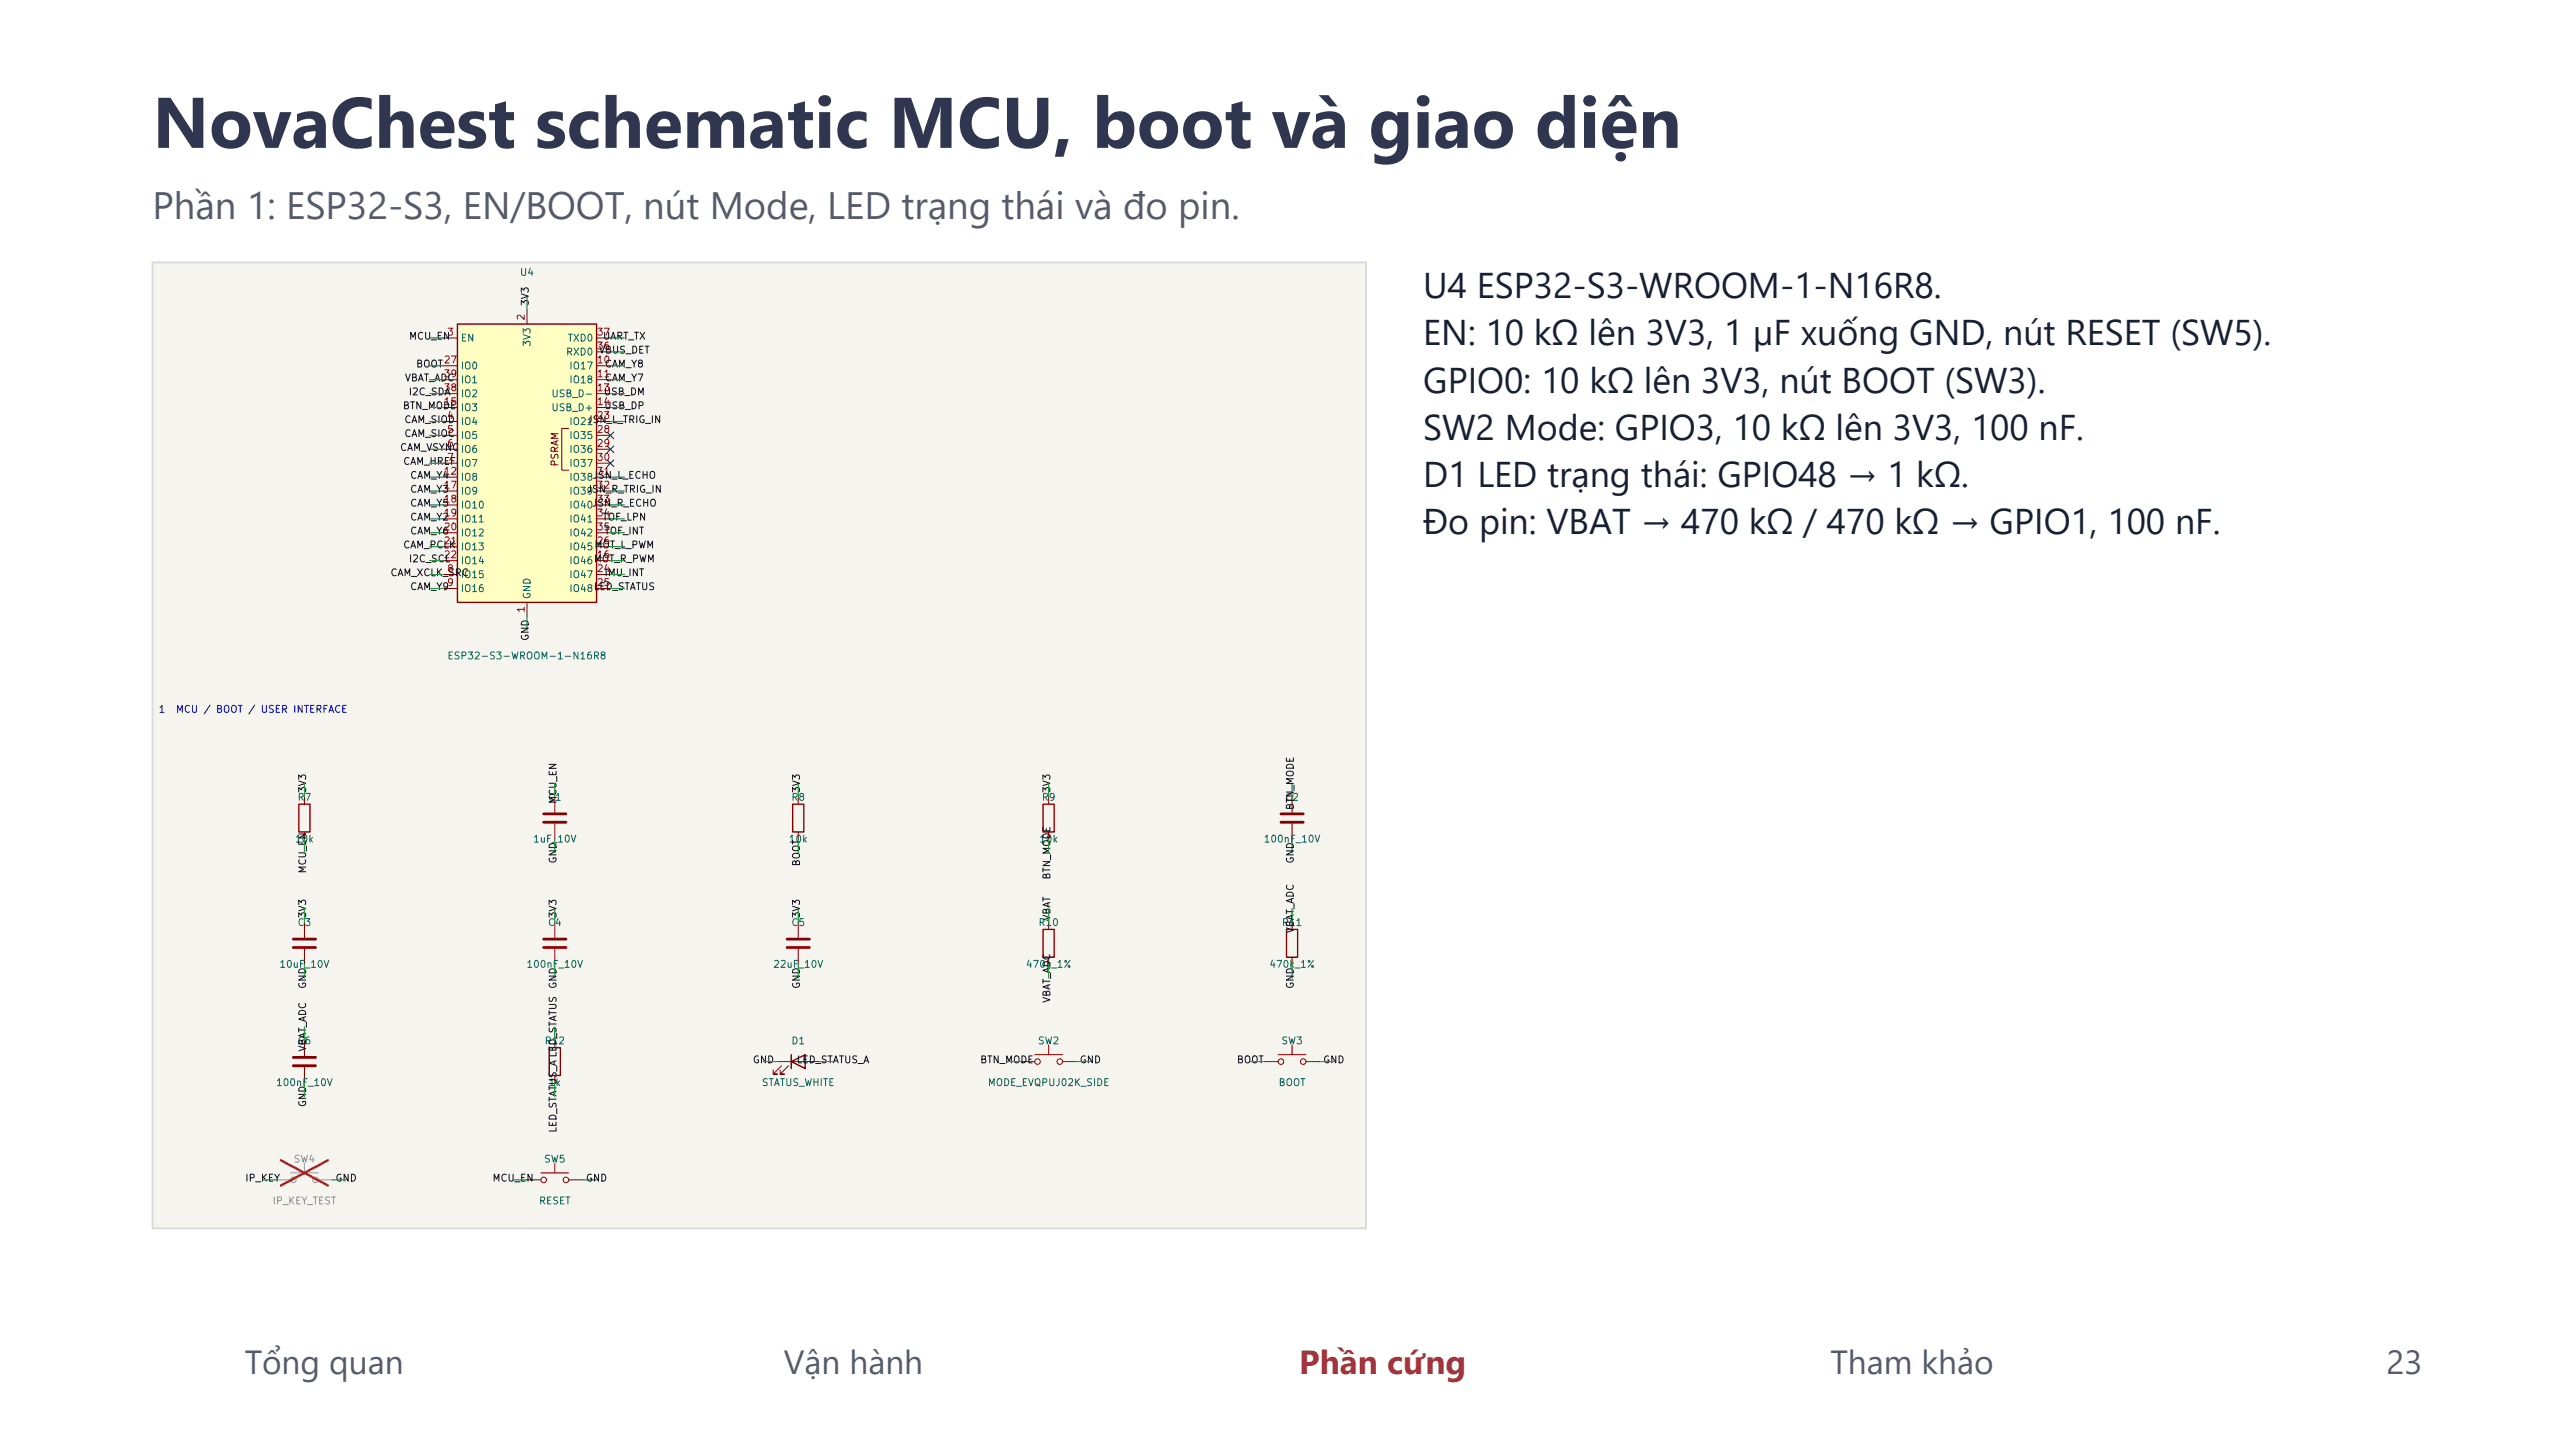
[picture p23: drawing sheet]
<svg xmlns="http://www.w3.org/2000/svg" width="381mm" height="214mm" viewBox="0 0 381 214" stroke-linecap="round" stroke-linejoin="round" font-family="sans-serif">
<defs><g id="words">
<text font-size="10.6" fill="#303650" x="22.6" y="21.9">NovaChest schematic MCU, boot và giao diện</text>
<text font-size="5.6" fill="#555b6b" x="22.6" y="32.5">Phần 1: ESP32-S3, EN/BOOT, nút Mode, LED trạng thái và đo pin.</text>
<g font-size="5.3" fill="#172033">
<text x="210.6" y="44.1">U4 ESP32-S3-WROOM-1-N16R8.</text>
<text x="210.6" y="51.1">EN: 10 kΩ lên 3V3, 1 µF xuống GND, nút RESET (SW5).</text>
<text x="210.6" y="58.1">GPIO0: 10 kΩ lên 3V3, nút BOOT (SW3).</text>
<text x="210.6" y="65.1">SW2 Mode: GPIO3, 10 kΩ lên 3V3, 100 nF.</text>
<text x="210.6" y="72">D1 LED trạng thái: GPIO48 → 1 kΩ.</text>
<text x="210.6" y="79">Đo pin: VBAT → 470 kΩ / 470 kΩ → GPIO1, 100 nF.</text>
</g>
<g font-size="4.9" fill="#555b6b">
<text x="36.2" y="203.2">Tổng quan</text>
<text x="116" y="203.2">Vận hành</text>
<text x="270.8" y="203.2">Tham khảo</text>
<text x="353.1" y="203.2">23</text>
</g>
<text font-size="4.9" fill="#a33340" x="192.2" y="203.2">Phần cứng</text>
<g font-size="1.1" fill="#840000">
<text x="41.5" y="21.6">1</text>
<text x="82" y="21.6">2</text>
<text x="122.5" y="21.6">3</text>
<text x="163" y="21.6">4</text>
<text x="203.5" y="21.6">5</text>
<text x="244.1" y="21.6">6</text>
</g>
<g font-size="1" fill="#006464">
<text x="76.8" y="41.1">U4</text>
<text x="68.1" y="50.8">EN</text>
<text x="78.8" y="51.4" transform="rotate(-90 78.8 51.4)">3V3</text>
<text x="83.7" y="52.8">RXD0</text>
<text x="83.9" y="50.8">TXD0</text>
<text x="68.1" y="54.9">IO0</text>
<text x="68.1" y="59">IO2</text>
<text x="68.1" y="56.9">IO1</text>
<text x="81.5" y="59">USB_D-</text>
<text x="84.1" y="54.9">IO17</text>
<text x="84.1" y="56.9">IO18</text>
<text x="289.3" y="56.9">VIN</text>
<text x="289.3" y="59">LED1</text>
<text x="68.1" y="63.1">IO4</text>
<text x="68.1" y="65.2">IO5</text>
<text x="68.1" y="61.1">IO3</text>
<text x="81.5" y="61.1">USB_D+</text>
<text x="84.1" y="63.1">IO21</text>
<text x="84.1" y="65.2">IO35</text>
<text x="289.3" y="63.1">LED3</text>
<text x="289.3" y="65.2">KEY</text>
<text x="301.7" y="63.1">GND</text>
<text x="68.1" y="67.2">IO6</text>
<text x="68.1" y="69.3">IO7</text>
<text x="68.1" y="71.3">IO8</text>
<text x="84.1" y="67.2">IO36</text>
<text x="84.1" y="69.3">IO37</text>
<text x="84.1" y="71.3">IO38</text>
<text x="68.1" y="73.4">IO9</text>
<text x="68.1" y="75.5">IO10</text>
<text x="68.1" y="77.5">IO11</text>
<text x="84.1" y="73.4">IO39</text>
<text x="84.1" y="75.5">IO40</text>
<text x="84.1" y="77.5">IO41</text>
<text x="68.1" y="79.6">IO12</text>
<text x="68.1" y="81.6">IO13</text>
<text x="68.1" y="83.7">IO14</text>
<text x="84.1" y="83.7">IO46</text>
<text x="84.1" y="81.6">IO45</text>
<text x="84.1" y="79.6">IO42</text>
<text x="68.1" y="85.8">IO15</text>
<text x="68.1" y="87.8">IO16</text>
<text x="78.8" y="88.7" transform="rotate(-90 78.8 88.7)">GND</text>
<text x="84.1" y="85.8">IO47</text>
<text x="84.1" y="87.8">IO48</text>
<text x="66.1" y="97.8">ESP32-S3-WROOM-1-N16R8</text>
<text x="43.9" y="118.7">R7</text>
<text x="81" y="118.7">C1</text>
<text x="117" y="118.7">R8</text>
<text x="154.1" y="118.7">R9</text>
<text x="190.1" y="118.7">C2</text>
<text x="43.5" y="124.9">10k</text>
<text x="78.8" y="124.9">1uF_10V</text>
<text x="116.6" y="124.9">10k</text>
<text x="153.7" y="124.9">10k</text>
<text x="186.9" y="124.9">100nF_10V</text>
<text x="43.9" y="137.2">C3</text>
<text x="81" y="137.2">C4</text>
<text x="117" y="137.2">C5</text>
<text x="153.6" y="137.2">R10</text>
<text x="189.6" y="137.2">R11</text>
<text x="41.2" y="143.4">10uF_10V</text>
<text x="77.8" y="143.4">100nF_10V</text>
<text x="114.3" y="143.4">22uF_10V</text>
<text x="151.7" y="143.4">470k_1%</text>
<text x="187.7" y="143.4">470k_1%</text>
<text x="43.9" y="154.7">C6</text>
<text x="80.5" y="154.7">R12</text>
<text x="117" y="154.7">D1</text>
<text x="153.5" y="154.7">SW2</text>
<text x="189.5" y="154.7">SW3</text>
<text x="40.7" y="160.9">100nF_10V</text>
<text x="81.1" y="160.9">1k</text>
<text x="112.6" y="160.9">STATUS_WHITE</text>
<text x="146.1" y="160.9">MODE_EVQPUJ02K_SIDE</text>
<text x="189.1" y="160.9">BOOT</text>
<text x="80.4" y="172.2">SW5</text>
<text x="79.7" y="178.4">RESET</text>
</g>
<g font-size="1" fill="#a90000">
<text x="77.9" y="47.5" transform="rotate(-90 77.9 47.5)">2</text>
<text x="65.6" y="54">27</text>
<text x="66.1" y="49.9">3</text>
<text x="88.2" y="54">10</text>
<text x="88.2" y="51.9">36</text>
<text x="88.2" y="49.9">37</text>
<text x="65.6" y="58.1">38</text>
<text x="65.6" y="56.1">39</text>
<text x="88.2" y="56.1">11</text>
<text x="88.2" y="58.1">13</text>
<text x="287.3" y="56.1">1</text>
<text x="287.3" y="58.1">2</text>
<text x="65.6" y="60.2">15</text>
<text x="66.1" y="62.2">4</text>
<text x="66.1" y="64.3">5</text>
<text x="88.2" y="60.2">14</text>
<text x="88.2" y="62.2">23</text>
<text x="88.2" y="64.3">28</text>
<text x="287.3" y="60.2">3</text>
<text x="287.3" y="62.2">4</text>
<text x="287.3" y="64.3">5</text>
<text x="305.8" y="62.2">9</text>
<text x="65.6" y="70.5">12</text>
<text x="66.1" y="66.3">6</text>
<text x="66.1" y="68.4">7</text>
<text x="88.2" y="66.3">29</text>
<text x="88.2" y="68.4">30</text>
<text x="88.2" y="70.5">31</text>
<text x="65.6" y="72.5">17</text>
<text x="65.6" y="74.6">18</text>
<text x="65.6" y="76.6">19</text>
<text x="88.2" y="72.5">32</text>
<text x="88.2" y="74.6">33</text>
<text x="88.2" y="76.6">34</text>
<text x="65.6" y="78.7">20</text>
<text x="65.6" y="80.7">21</text>
<text x="65.6" y="82.8">22</text>
<text x="88.2" y="82.8">16</text>
<text x="88.2" y="80.7">26</text>
<text x="88.2" y="78.7">35</text>
<text x="66.1" y="84.9">8</text>
<text x="66.1" y="86.9">9</text>
<text x="88.2" y="84.9">24</text>
<text x="88.2" y="86.9">25</text>
<text x="77.9" y="90.7" transform="rotate(-90 77.9 90.7)">1</text>
</g>
<g font-size="1" fill="#0f0f0f">
<text x="78.5" y="45.3" transform="rotate(-90 78.5 45.3)">3V3</text>
<text x="60.4" y="50.5">MCU_EN</text>
<text x="88.5" y="52.5">VBUS_DET</text>
<text x="89.1" y="50.5">UART_TX</text>
<text x="59.8" y="56.7">VBAT_ADC</text>
<text x="60.4" y="58.7">I2C_SDA</text>
<text x="61.5" y="54.6">BOOT</text>
<text x="89.2" y="58.7">USB_DM</text>
<text x="89.4" y="54.6">CAM_Y8</text>
<text x="89.4" y="56.7">CAM_Y7</text>
<text x="280.9" y="58.7">SOC_LED1</text>
<text x="282.7" y="56.7">VBUS</text>
<text x="59.5" y="60.8">BTN_MODE</text>
<text x="59.7" y="62.8">CAM_SIOD</text>
<text x="59.7" y="64.9">CAM_SIOC</text>
<text x="86.8" y="62.8">JSN_L_TRIG_IN</text>
<text x="89.3" y="60.8">USB_DP</text>
<text x="280.9" y="62.8">SOC_LED3</text>
<text x="282.2" y="64.9">IP_KEY</text>
<text x="59.1" y="66.9">CAM_VSYNC</text>
<text x="59.6" y="69">CAM_HREF</text>
<text x="60.6" y="71.1">CAM_Y4</text>
<text x="87.6" y="71.1">JSN_L_ECHO</text>
<text x="60.6" y="75.2">CAM_Y5</text>
<text x="60.6" y="77.2">CAM_Y2</text>
<text x="60.6" y="73.1">CAM_Y3</text>
<text x="86.7" y="73.1">JSN_R_TRIG_IN</text>
<text x="87.5" y="75.2">JSN_R_ECHO</text>
<text x="89" y="77.2">TOF_LPN</text>
<text x="59.6" y="81.4">CAM_PCLK</text>
<text x="60.4" y="83.4">I2C_SCL</text>
<text x="60.6" y="79.3">CAM_Y6</text>
<text x="87.8" y="83.4">MOT_R_PWM</text>
<text x="87.9" y="81.4">MOT_L_PWM</text>
<text x="89.3" y="79.3">TOF_INT</text>
<text x="57.7" y="85.5">CAM_XCLK_SRC</text>
<text x="60.6" y="87.5">CAM_Y9</text>
<text x="87.7" y="87.5">LED_STATUS</text>
<text x="89.3" y="85.5">IMU_INT</text>
<text x="78.5" y="94.9" transform="rotate(-90 78.5 94.9)">GND</text>
<text x="45.5" y="117.4" transform="rotate(-90 45.5 117.4)">3V3</text>
<text x="82.6" y="119" transform="rotate(-90 82.6 119)">MCU_EN</text>
<text x="118.6" y="117.4" transform="rotate(-90 118.6 117.4)">3V3</text>
<text x="155.7" y="117.4" transform="rotate(-90 155.7 117.4)">3V3</text>
<text x="191.7" y="119.9" transform="rotate(-90 191.7 119.9)">BTN_MODE</text>
<text x="45.5" y="129.3" transform="rotate(-90 45.5 129.3)">MCU_EN</text>
<text x="82.6" y="127.8" transform="rotate(-90 82.6 127.8)">GND</text>
<text x="118.6" y="128.2" transform="rotate(-90 118.6 128.2)">BOOT</text>
<text x="155.7" y="130.2" transform="rotate(-90 155.7 130.2)">BTN_MODE</text>
<text x="191.7" y="127.8" transform="rotate(-90 191.7 127.8)">GND</text>
<text x="45.5" y="135.9" transform="rotate(-90 45.5 135.9)">3V3</text>
<text x="82.6" y="135.9" transform="rotate(-90 82.6 135.9)">3V3</text>
<text x="118.6" y="135.9" transform="rotate(-90 118.6 135.9)">3V3</text>
<text x="155.7" y="136.3" transform="rotate(-90 155.7 136.3)">VBAT</text>
<text x="191.7" y="138.1" transform="rotate(-90 191.7 138.1)">VBAT_ADC</text>
<text x="45.5" y="146.3" transform="rotate(-90 45.5 146.3)">GND</text>
<text x="82.6" y="146.3" transform="rotate(-90 82.6 146.3)">GND</text>
<text x="118.6" y="146.3" transform="rotate(-90 118.6 146.3)">GND</text>
<text x="155.7" y="148.4" transform="rotate(-90 155.7 148.4)">VBAT_ADC</text>
<text x="191.7" y="146.3" transform="rotate(-90 191.7 146.3)">GND</text>
<text x="45.5" y="155.6" transform="rotate(-90 45.5 155.6)">VBAT_ADC</text>
<text x="111.3" y="157.5">GND</text>
<text x="117.8" y="157.5">LED_STATUS_A</text>
<text x="144.9" y="157.5">BTN_MODE</text>
<text x="159.7" y="157.5">GND</text>
<text x="182.9" y="157.5">BOOT</text>
<text x="195.7" y="157.5">GND</text>
<text x="45.5" y="163.8" transform="rotate(-90 45.5 163.8)">GND</text>
<text x="82.6" y="167.6" transform="rotate(-90 82.6 167.6)">LED_STATUS_A LED_STATUS</text>
<text x="36.2" y="175">IP_KEY</text>
<text x="49.5" y="175">GND</text>
<text x="72.8" y="175">MCU_EN</text>
<text x="86.6" y="175">GND</text>
</g>
<text font-size="1" fill="#840000" x="82.9" y="69.1" transform="rotate(-90 82.9 69.1)">PSRAM</text>
<g font-size="1" fill="#0000c2">
<text x="23.4" y="105.7">1</text>
<text x="25.9" y="105.7">MCU / BOOT / USER INTERFACE</text>
</g>
<g font-size="1" fill="#939391">
<text x="43.4" y="172.2">SW4</text>
<text x="40.2" y="178.4">IP_KEY_TEST</text>
</g>
</g></defs>
<path d="M22.6 38.8h179.5v142.9h-179.5z" fill-rule="evenodd" fill="#f7f6f1" stroke="#d9d9de" stroke-width=".28"/>
<path d="M23 39.1h178.7v142.3h-178.7z" fill="#f5f4ef" stroke="#f5f4ef" stroke-width=".15"/>
<path d="M154.3 118.9h1.7v4.2h-1.7z" fill="none" stroke="#840000" stroke-width=".21"/>
<path d="M155.2 117.9v1M155.2 123.1v1" fill="none" stroke="#840000" stroke-width=".15"/>
<path d="M67.7 47.9h20.6v41.2h-20.6z" fill="#ffffc2"/>
<path d="M67.7 47.9h20.6v41.2h-20.6zM44.2 118.9h1.7v4.2h-1.7zM117.3 118.9h1.6v4.2h-1.6zM154.3 137.5h1.7v4.1h-1.7zM190.4 137.5h1.6v4.1h-1.6zM81.3 155h1.6v4.1h-1.6zM117.1 157l2-1v2zM117.1 156v2" fill="none" stroke="#840000" stroke-width=".21"/>
<g fill="none" stroke="#840000" stroke-width=".15">
<path d="M65.6 50h2.1M65.6 54.1h2.1M65.6 56.2h2.1M65.6 58.2h2.1M78 45.9v2M88.3 50h2M88.3 54.1h2M88.3 56.2h2M88.3 58.2h2M88.3 52h2M65.6 62.3h2.1M65.6 64.4h2.1"/>
<path d="M65.6 66.5h2.1M65.6 68.5h2.1M65.6 70.6h2.1M65.6 60.3h2.1M65.6 72.6h2.1M65.6 74.7h2.1M65.6 76.7h2.1M65.6 78.8h2.1M84.1 63.4h-1v6.1h1M88.3 62.3h2M88.3 64.4h2M88.3 66.5h2"/>
<path d="M88.3 68.5h2M88.3 70.6h2M88.3 60.3h2M88.3 72.6h2M88.3 74.7h2M88.3 76.7h2M88.3 78.8h2M65.6 85h2.1M65.6 87h2.1M65.6 82.9h2.1M65.6 80.9h2.1M78 89.1v2.1"/>
<path d="M88.3 85h2M88.3 87h2M88.3 82.9h2M88.3 80.9h2M45 117.9v1M82.1 117.9v2.3M118.1 117.9v1M191.2 117.9v2.3M45 123.1v1M45 136.4v2.3M82.1 121.8v2.3M82.1 136.4v2.3"/>
<path d="M118.1 123.1v1M118.1 136.4v2.3M155.2 136.4v1.1M191.2 121.8v2.3M191.2 136.4v1.1M45 140.3v2.3M45 153.9v2.3M45 157.8v2.3M82.1 140.3v2.3M82.1 153.9v1.1M82.1 159.1v1M115 157h6.2"/>
<path d="M115.6 157.6l-1.2 1.3h.6h-.6v-.7M116.7 157.6l-1.3 1.3h.7h-.7v-.7M118.1 140.3v2.3M151 157h2.1M153.1 156h4.1M155.2 141.6v1M155.2 154.5v1.5M157.2 157h2.1M187.1 157h2M189.1 156h4.1M191.2 141.6v1M191.2 154.5v1.5"/>
<path d="M193.2 157h2.1M78 174.5h2M80 173.5h4.1M82.1 172v1.5M84.1 174.5h2.1"/>
<circle cx="153.5" cy="157" r=".41"/>
<circle cx="156.8" cy="157" r=".41"/>
<circle cx="189.5" cy="157" r=".41"/>
<circle cx="192.8" cy="157" r=".41"/>
<circle cx="80.4" cy="174.5" r=".41"/>
<circle cx="83.7" cy="174.5" r=".41"/>
</g>
<path d="M43.4 138.9h3.3M80.4 138.9h3.3M80.4 120.4h3.3M80.4 121.6h3.3M116.5 138.9h3.3M189.5 120.4h3.3M189.5 121.6h3.3M43.4 140.1h3.3M43.4 156.4h3.3M43.4 157.6h3.3M80.4 140.1h3.3M116.5 140.1h3.3" fill="none" stroke="#840000" stroke-width=".41"/>
<g fill="none" stroke="#9c9b98" stroke-width=".15">
<path d="M40.9 174.5h2.1M43 173.5h4.1M45 172v1.5M47.1 174.5h2.1"/>
<circle cx="43.4" cy="174.5" r=".41"/>
<circle cx="46.7" cy="174.5" r=".41"/>
</g>
<path d="M41.6 171.6l6.9 3.7M48.5 171.6l-6.9 3.7" fill="none" stroke="#e12e31" stroke-width=".37"/>
<g fill="none" stroke="#009600" stroke-width=".15">
<path d="M63.6 58.2h2M63.6 56.2h2M63.6 50h2M63.6 54.1h2M78 43.8v2.1M90.3 58.2h2.1M90.3 56.2h2.1M90.3 50h2.1M90.3 52h2.1M90.3 54.1h2.1M63.6 76.7h2M63.6 74.7h2"/>
<path d="M63.6 72.6h2M63.6 70.6h2M63.6 60.3h2M63.6 68.5h2M63.6 64.4h2M63.6 62.3h2M63.6 66.5h2M63.6 78.8h2M90.3 76.7h2.1M90.3 74.7h2.1M90.3 72.6h2.1M90.3 70.6h2.1"/>
<path d="M90.3 60.3h2.1M90.3 62.3h2.1M90.3 78.8h2.1M63.6 87h2M63.6 80.9h2M63.6 85h2M63.6 82.9h2M78 91.2v2M90.3 87h2.1M90.3 80.9h2.1M90.3 85h2.1M90.3 82.9h2.1"/>
<path d="M45 115.8v2.1M82.1 115.8v2.1M118.1 115.8v2.1M155.2 115.8v2.1M191.2 115.8v2.1M45 124.1v2M45 134.4v2M82.1 124.1v2M82.1 134.4v2M118.1 124.1v2M118.1 134.4v2M155.2 124.1v2"/>
<path d="M155.2 134.4v2M191.2 124.1v2M191.2 134.4v2M45 142.6v2.1M45 151.9v2M82.1 142.6v2.1M82.1 151.9v2M113 157h2M118.1 142.6v2.1M121.2 157h2.1M149 157h2M155.2 142.6v2.1"/>
<path d="M159.3 157h2M185 157h2.1M191.2 142.6v2.1M195.3 157h2.1M38.9 174.5h2M45 160.1v2.1M49.2 174.5h2M75.9 174.5h2.1M82.1 160.1v2.1M86.2 174.5h2.1"/>
</g>
<path d="M89.8 63.9l1 1M89.8 68l1 1M89.8 66l1 .9M90.8 63.9l-1 1M90.8 68l-1 1M90.8 66l-1 .9" fill="none" stroke="#000084" stroke-width=".15"/>
<use href="#words"/>
</svg>
